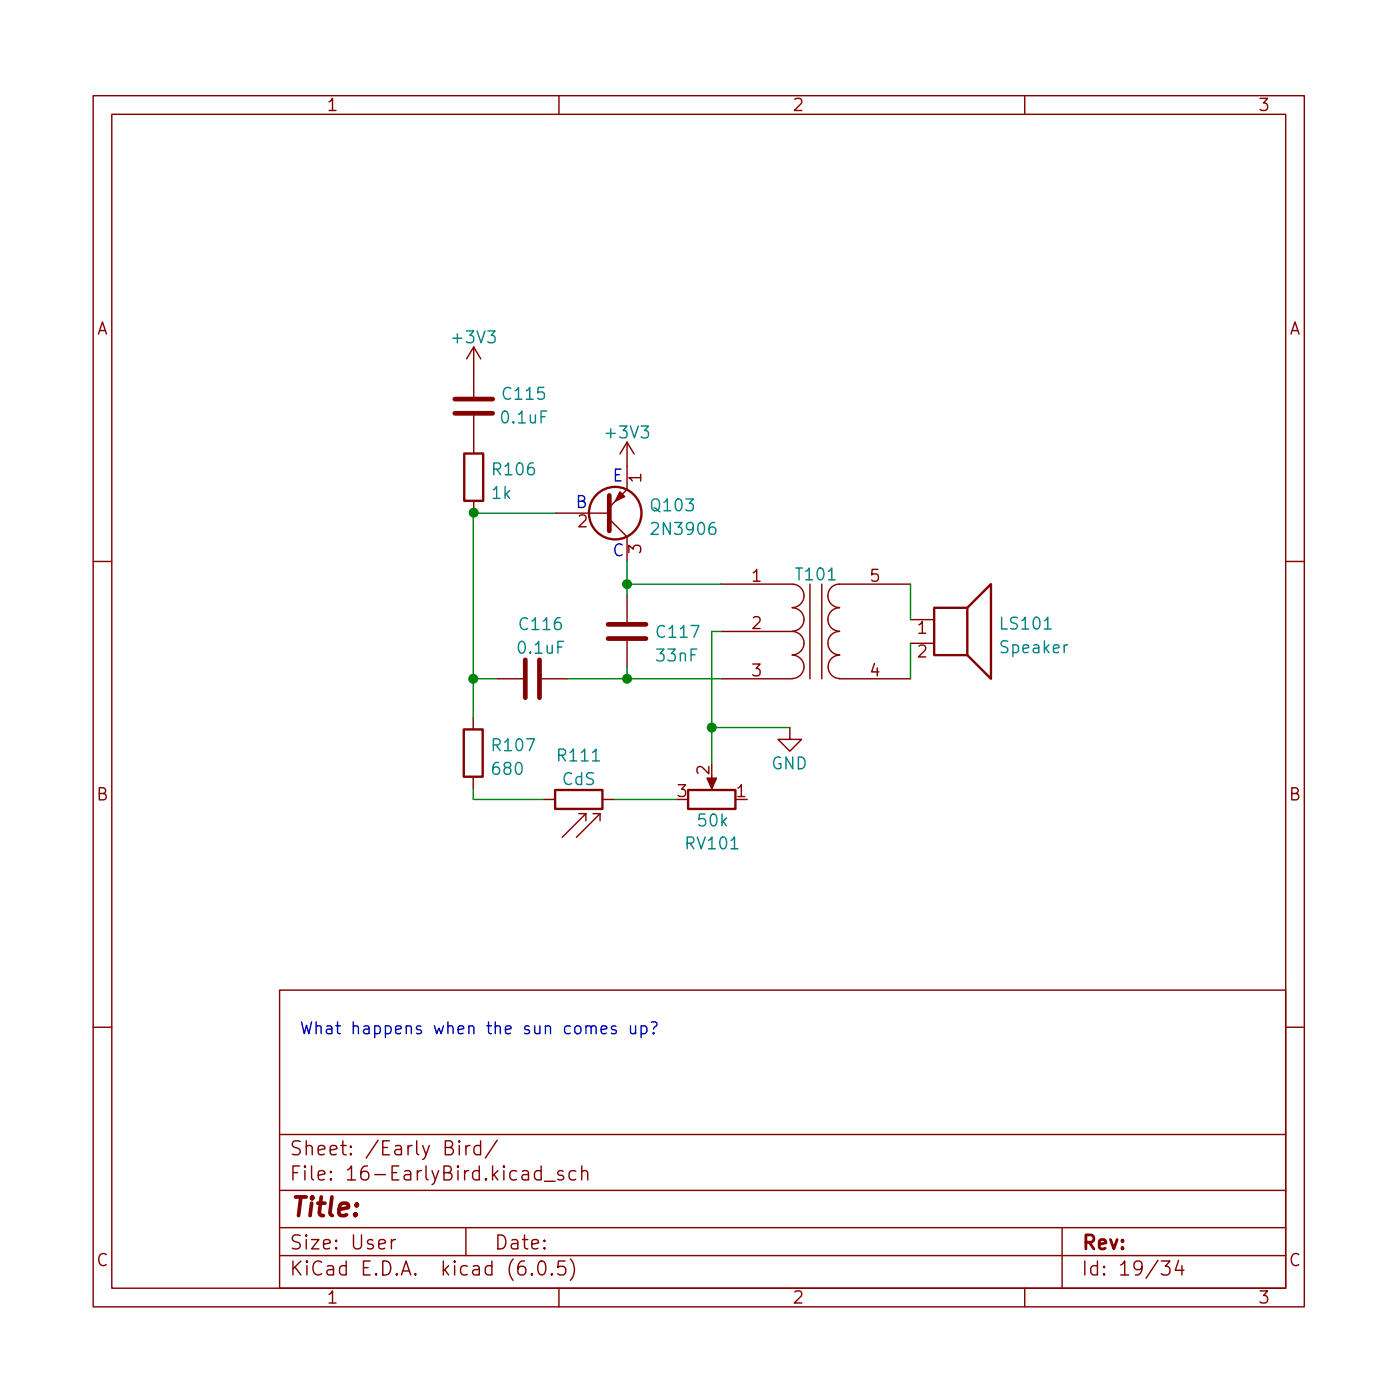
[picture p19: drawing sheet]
<svg xmlns="http://www.w3.org/2000/svg" width="150mm" height="150mm" viewBox="0 0 150 150" stroke-linecap="round" stroke-linejoin="round" font-family="sans-serif">
<defs><g id="words">
<text font-size="2.8" fill="#840000" x="31" y="130.6">Title:</text>
<g font-size="2.1" fill="#840000">
<text x="31" y="124">Sheet: /Early Bird/</text>
<text x="31" y="126.7">File: 16-EarlyBird.kicad_sch</text>
<text x="31" y="136.9">KiCad E.D.A. kicad (6.0.5)</text>
<text x="31" y="134.1">Size: User</text>
<text x="53" y="134.1">Date:</text>
<text x="116" y="134.1">Rev:</text>
<text x="116" y="136.9">Id: 19/34</text>
</g>
<g font-size="1.8" fill="#840000">
<text x="35" y="11.9">1</text>
<text x="85" y="11.9">2</text>
<text x="135" y="11.9">3</text>
<text x="10.3" y="35.9">A</text>
<text x="138.4" y="35.9">A</text>
<text x="68.8" y="51.8" transform="rotate(-90 68.8 51.8)">1</text>
<text x="62.1" y="56.6">2</text>
<text x="68.8" y="59.4" transform="rotate(-90 68.8 59.4)">3</text>
<text x="80.7" y="62.5">1</text>
<text x="93.4" y="62.5">5</text>
<text x="80.7" y="67.5">2</text>
<text x="98.5" y="68">1</text>
<text x="98.5" y="70.6">2</text>
<text x="80.7" y="72.6">3</text>
<text x="93.4" y="72.6">4</text>
<text x="76.1" y="83.1" transform="rotate(-90 76.1 83.1)">2</text>
<text x="10.3" y="85.9">B</text>
<text x="72.7" y="85.6">3</text>
<text x="79.1" y="85.6">1</text>
<text x="138.4" y="85.9">B</text>
<text x="10.3" y="135.9">C</text>
<text x="138.4" y="135.9">C</text>
<text x="35" y="139.9">1</text>
<text x="85" y="139.9">2</text>
<text x="135" y="139.9">3</text>
</g>
<g font-size="1.8" fill="#008484">
<text x="48.8" y="36.9">+3V3</text>
<text x="53.9" y="45.5">0.1uF</text>
<text x="54.1" y="42.9">C115</text>
<text x="65.2" y="47.1">+3V3</text>
<text x="52.8" y="53.6">1k</text>
<text x="53" y="51">R106</text>
<text x="70" y="54.9">Q103</text>
<text x="70.3" y="57.4">2N3906</text>
<text x="85.6" y="62.3">T101</text>
<text x="55.7" y="70.2">0.1uF</text>
<text x="55.9" y="67.6">C116</text>
<text x="70.6" y="71">33nF</text>
<text x="70.6" y="68.5">C117</text>
<text x="107.5" y="70.1">Speaker</text>
<text x="107.5" y="67.6">LS101</text>
<text x="53" y="80.6">R107</text>
<text x="53" y="83.2">680</text>
<text x="60" y="81.7">R111</text>
<text x="82.8" y="82.6">GND</text>
<text x="60.4" y="84.3">CdS</text>
<text x="75" y="88.7">50k</text>
<text x="73.8" y="91.2">RV101</text>
</g>
<g font-size="1.8" fill="#0000c2">
<text x="65.7" y="51.7">E</text>
<text x="61.7" y="54.5">B</text>
<text x="65.7" y="59.7">C</text>
<text x="32.1" y="111">What happens when the sun comes up?</text>
</g>
</g></defs>
<g fill="none" stroke="#840000" stroke-width=".15">
<path d="M10 10.3h130v130h-130zM12 12.3h126v126h-126zM60 10.3v2M110 10.3v2M50.9 37.3v5.3M50.9 37.3l-.8 1.2M50.9 37.3l.7 1.2M50.9 44.6v4.1M50.9 53.8v1.2M59.7 55.1h5.7M65.4 55.7l1.9 1.9v2.6M67.3 47.5v5l-1.9 1.9"/>
<path d="M67.3 47.5l-.8 1.2M67.3 47.5l.8 1.2M10 60.3h2M50.8 77v1.3M53.3 72.9h2.8M58.2 72.9h2.8M67.3 64v2.8M67.3 68.8v2.8M77.4 62.7h7.6a1.26 1.26 0 0 1 1.3 1.3 1.26 1.26 0 0 1-1.3 1.2M77.4 72.9h7.6M77.4 67.8h7.6M84.8 78.1v1.3h1.3l-1.3 1.2-1.3-1.2h1.3"/>
<path d="M85 70.3a1.26 1.26 0 0 1 1.3 1.3 1.26 1.26 0 0 1-1.3 1.2M85 67.8a1.26 1.26 0 0 1 1.3 1.2 1.26 1.26 0 0 1-1.3 1.3M85 65.2a1.26 1.26 0 0 1 1.3 1.3 1.26 1.26 0 0 1-1.3 1.3M86.9 62.7v10.2M88.2 62.7v10.2M88.9 64a1.24 1.24 0 0 0 1.2 1.2M88.9 71.6a1.24 1.24 0 0 0 1.2 1.2M90.1 65.2a1.27 1.27 0 0 0-1.2 1.3 1.27 1.27 0 0 0 1.2 1.3 1.26 1.26 0 0 0-1.2 1.2 1.26 1.26 0 0 0 1.2 1.3M90.1 72.9h7.6M90.1 70.3a1.23 1.23 0 0 0-1.2 1.3M97.7 62.7h-7.6a1.23 1.23 0 0 0-1.2 1.3M97.7 66.5h2.6"/>
<path d="M97.7 69.1h2.6M138 60.3h2M50.8 83.4v1.2M58.3 85.8h1.3M62.1 87.3h.8M62.9 87.3l-2.5 2.6M62.9 87.3v.8M63.7 87.3h.7M64.4 87.3l-2.5 2.6M64.4 87.3v.8M64.7 85.8h1.2M76.4 83.3v1"/>
<path d="M10 110.3h2M30 106.3h108v32h-108zM138 110.3h2M30 134.8h108M30 131.8h108M30 127.8h108M30 121.8h108M42 133.1v1M42.4 133.1a.38 .38 0 0 0-.4 .2M47.8 123.2h.5a.36 .36 0 0 0 .3-.4 .36 .36 0 0 0-.3-.3h-.5v1.5h.6a.4 .4 0 0 0 .3-.5 .4 .4 0 0 0-.4-.3M49.3 122.5h-.1l.1 .1 .1-.1h-.1v.1M49.3 123v1"/>
<path d="M50 131.8v3M50 123v1M50.4 123a.38 .38 0 0 0-.4 .2M51.6 123h-.4l-.3 .2v.5l.1 .2 .2 .1 .4-.1M51.6 122.5v1.5M53.4 122.4l-1.3 1.9M57.1 136.7l.1 .1-.1 .1-.1-.1 .1-.1v.2M57.9 135.4a.36 .36 0 0 1 .6 .2 .88 .88 0 0 1-.3 1.3 .38 .38 0 0 1-.4-.3 1.17 1.17 0 0 1 .1-1.2zM58.1 125.7h-.4l-.3 .2v.5l.1 .2 .2 .1 .4-.1M58.1 125.2v1.5M58.4 126.8h1.2M59.2 136.7l.1 .1-.1 .1v-.1v-.1v.2"/>
<path d="M60 138.3v2M60.4 125.7h-.3l-.2 .2v.2l.5 .1 .1 .2-.1 .2-.1 .1-.4-.1M60.7 135.4h-.8v.7l.2-.2 .5 .1 .1 .2v.5l-.3 .2h-.3l-.2-.2M61.2 135.1a1.72 1.72 0 0 1 0 2.3M61.8 125.7h-.4l-.3 .2v.5l.1 .2 .2 .1 .4-.1M62.4 125.8a.37 .37 0 0 1 .7 .1v.8M62.4 125.2v1.5M110 138.3v2M114 131.8v6.5M124.7 135.4h.9l-.5 .5a.41 .41 0 0 1 .5 .3v.4l-.2 .2-.5 .1-.2-.2M126.5 135.3l-.3 1.1h.9M126.9 135.9v1"/>
</g>
<g fill="none" stroke="#840000" stroke-width=".25">
<path d="M49.8 48.7h2.1v5.1h-2.1zM49.8 78.3h2v5.1h-2zM100.3 65.2h3.5v5.1h-3.5zM103.8 65.2l2.6-2.5v10.2l-2.6-2.6M59.6 84.8h5.1v2h-5.1zM73.9 84.8h5v2h-5z"/>
<circle cx="66" cy="55.1" r="2.82"/>
</g>
<path d="M48.8 44.4h4.1M48.8 42.8h4.1M65.4 53.2v3.8M56.4 70.8v4.1M57.9 70.8v4.1M65.3 67h4M65.3 68.5h4" fill="none" stroke="#840000" stroke-width=".51"/>
<g fill="#840000" stroke="#840000" stroke-width=".15">
<path d="M75.9 83.5h1l-.5 1.2z"/>
<path d="M66.5 52.8l.6 .5-1.1 .5z"/>
</g>
<path d="M64.5 110.5l.6-.1v-.2l-.4-.1-.2 .2 .1 .6 .1 .1 .4-.1M66.1 110.2l-.3-.1-.2 .2 .1 .2 .4 .1 .1 .1-.1 .2-.1 .1-.4-.1M67.7 110.1v.8a.34 .34 0 0 0 .5-.1M68.2 110.1v.9M68.8 110.2l.4-.1 .2 .3v.3l-.1 .2-.1 .1-.4-.1M68.8 110.1v1.3M69.9 109.8l.4-.1a.32 .32 0 0 1 .2 .3 .32 .32 0 0 1-.3 .3v.2M70.2 110.8v.1v.1l-.1-.1 .1-.1v.2" fill="none" stroke="#0000c2" stroke-width=".15"/>
<path d="M59.7 55.1h-8.9v21.9M50.8 72.9h2.5M61 72.9h16.4M67.3 62.7h10.1M67.3 60.2v3.8M67.3 71.6v1.3M76.4 78.1h8.4M77.4 67.8h-1v14.2M97.7 62.7v3.8M97.7 69.1v3.8M50.8 84.6v1.2h7.5M65.9 85.8h6.7" fill="none" stroke="#008400" stroke-width=".15"/>
<g fill="#008400" stroke="#008400" stroke-width=".15">
<circle cx="67.3" cy="72.9" r=".46"/>
<circle cx="50.9" cy="55" r=".46"/>
<circle cx="50.8" cy="72.9" r=".46"/>
<circle cx="67.3" cy="62.7" r=".46"/>
<circle cx="76.4" cy="78.1" r=".46"/>
</g>
<use href="#words"/>
</svg>
